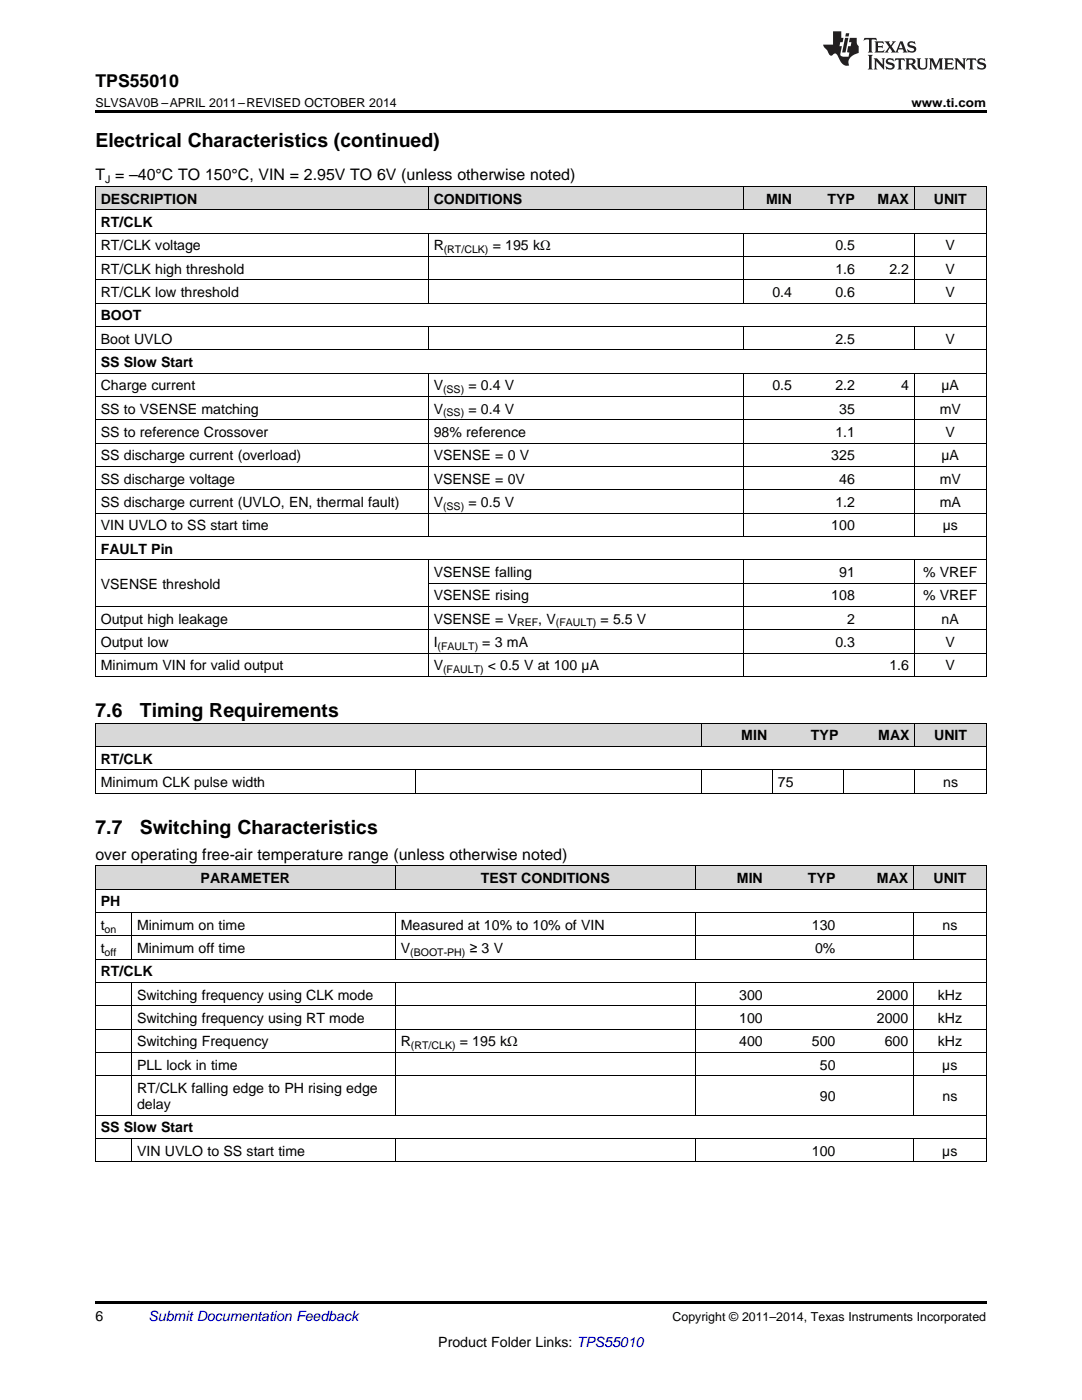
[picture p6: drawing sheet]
<svg xmlns="http://www.w3.org/2000/svg" width="216mm" height="279mm" viewBox="0 0 216 279" stroke-linecap="round" stroke-linejoin="round" font-family="sans-serif">
<defs><g id="words">
<g font-size="3.9">
<text x="19" y="29.3">Electrical Characteristics (continued)</text>
<text x="19" y="143.1">7.6</text>
<text x="27.9" y="143.1">Timing Requirements</text>
<text x="19" y="166.4">7.7</text>
<text x="27.9" y="166.4">Switching Characteristics</text>
</g>
<text font-size="3.5" x="19" y="17.3">TPS55010</text>
<g font-size="3.2">
<text x="19" y="36">T = –40°C TO 150°C, VIN = 2.95V TO 6V (unless otherwise noted)</text>
<text x="19" y="171.6">over operating free-air temperature range (unless otherwise noted)</text>
</g>
<g font-size="2.8">
<text x="20.1" y="40.6">DESCRIPTION</text>
<text x="86.5" y="40.6">CONDITIONS</text>
<text x="152.9" y="40.6">MIN</text>
<text x="165.1" y="40.6">TYP</text>
<text x="175.1" y="40.6">MAX</text>
<text x="186.3" y="40.6">UNIT</text>
<text x="20.1" y="45.3">RT/CLK</text>
<text x="20.1" y="50">RT/CLK voltage</text>
<text x="86.5" y="50">R</text>
<text x="98.3" y="50">= 195 kΩ</text>
<text x="166.7" y="50">0.5</text>
<text x="188.7" y="50">V</text>
<text x="20.1" y="54.6">RT/CLK high threshold</text>
<text x="20.1" y="59.3">RT/CLK low threshold</text>
<text x="154.1" y="59.3">0.4</text>
<text x="166.7" y="54.6">1.6</text>
<text x="166.7" y="59.3">0.6</text>
<text x="177.5" y="54.6">2.2</text>
<text x="188.7" y="54.6">V</text>
<text x="188.7" y="59.3">V</text>
<text x="20.1" y="63.9">BOOT</text>
<text x="20.1" y="68.6">Boot UVLO</text>
<text x="166.7" y="68.6">2.5</text>
<text x="188.7" y="68.6">V</text>
<text x="20.1" y="73.2">SS Slow Start</text>
<text x="20.1" y="77.9">Charge current</text>
<text x="86.5" y="77.9">V</text>
<text x="93.5" y="77.9">= 0.4 V</text>
<text x="154.1" y="77.9">0.5</text>
<text x="166.7" y="77.9">2.2</text>
<text x="179.8" y="77.9">4</text>
<text x="187.9" y="77.9">µA</text>
<text x="20.1" y="82.5">SS to VSENSE matching</text>
<text x="86.5" y="82.5">V</text>
<text x="93.5" y="82.5">= 0.4 V</text>
<text x="167.5" y="82.5">35</text>
<text x="187.5" y="82.5">mV</text>
<text x="20.1" y="87.2">SS to reference Crossover</text>
<text x="86.5" y="87.2">98% reference</text>
<text x="166.7" y="87.2">1.1</text>
<text x="188.7" y="87.2">V</text>
<text x="20.1" y="91.9">SS discharge current (overload)</text>
<text x="86.5" y="91.9">VSENSE = 0 V</text>
<text x="165.9" y="91.9">325</text>
<text x="187.9" y="91.9">µA</text>
<text x="20.1" y="96.5">SS discharge voltage</text>
<text x="20.1" y="101.2">SS discharge current (UVLO, EN, thermal fault)</text>
<text x="86.5" y="96.5">VSENSE = 0V</text>
<text x="86.5" y="101.2">V</text>
<text x="93.5" y="101.2">= 0.5 V</text>
<text x="166.7" y="101.2">1.2</text>
<text x="167.5" y="96.5">46</text>
<text x="187.5" y="96.5">mV</text>
<text x="187.5" y="101.2">mA</text>
<text x="20.1" y="105.8">VIN UVLO to SS start time</text>
<text x="165.9" y="105.8">100</text>
<text x="188.1" y="105.8">µs</text>
<text x="20.1" y="110.5">FAULT Pin</text>
<text x="20.1" y="117.5">VSENSE threshold</text>
<text x="86.5" y="115.1">VSENSE falling</text>
<text x="86.5" y="119.8">VSENSE rising</text>
<text x="165.9" y="119.8">108</text>
<text x="167.5" y="115.1">91</text>
<text x="184.2" y="115.1">% VREF</text>
<text x="184.2" y="119.8">% VREF</text>
<text x="20.1" y="124.5">Output high leakage</text>
<text x="86.5" y="124.5">VSENSE = V</text>
<text x="107.4" y="124.5">, V</text>
<text x="119.8" y="124.5">= 5.5 V</text>
<text x="169" y="124.5">2</text>
<text x="187.9" y="124.5">nA</text>
<text x="20.1" y="129.1">Output low</text>
<text x="86.5" y="129.1">I</text>
<text x="96.2" y="129.1">= 3 mA</text>
<text x="166.7" y="129.1">0.3</text>
<text x="188.7" y="129.1">V</text>
<text x="20.1" y="133.8">Minimum VIN for valid output</text>
<text x="86.5" y="133.8">V</text>
<text x="97.3" y="133.8">&lt; 0.5 V at 100 µA</text>
<text x="177.5" y="133.8">1.6</text>
<text x="188.7" y="133.8">V</text>
<text x="147.9" y="147.8">MIN</text>
<text x="161.8" y="147.8">TYP</text>
<text x="175.3" y="147.8">MAX</text>
<text x="186.4" y="147.8">UNIT</text>
<text x="20.1" y="152.4">RT/CLK</text>
<text x="20.1" y="157.1">Minimum CLK pulse width</text>
<text x="155.2" y="157.1">75</text>
<text x="188.2" y="157.1">ns</text>
<text x="40" y="176.2">PARAMETER</text>
<text x="96" y="176.2">TEST CONDITIONS</text>
<text x="147" y="176.2">MIN</text>
<text x="161.2" y="176.2">TYP</text>
<text x="175" y="176.2">MAX</text>
<text x="186.3" y="176.2">UNIT</text>
<text x="20.1" y="180.9">PH</text>
<text x="20.1" y="185.6">t</text>
<text x="27.3" y="185.6">Minimum on time</text>
<text x="80" y="185.6">Measured at 10% to 10% of VIN</text>
<text x="162" y="185.6">130</text>
<text x="188.1" y="185.6">ns</text>
<text x="20.1" y="190.2">t</text>
<text x="27.3" y="190.2">Minimum off time</text>
<text x="80" y="190.2">V</text>
<text x="93.7" y="190.2">≥ 3 V</text>
<text x="162.6" y="190.2">0%</text>
<text x="20.1" y="194.9">RT/CLK</text>
<text x="27.3" y="199.5">Switching frequency using CLK mode</text>
<text x="147.5" y="199.5">300</text>
<text x="175" y="199.5">2000</text>
<text x="187.1" y="199.5">kHz</text>
<text x="27.3" y="204.2">Switching frequency using RT mode</text>
<text x="27.3" y="208.8">Switching Frequency</text>
<text x="80" y="208.8">R</text>
<text x="91.8" y="208.8">= 195 kΩ</text>
<text x="147.5" y="204.2">100</text>
<text x="147.5" y="208.8">400</text>
<text x="162" y="208.8">500</text>
<text x="175" y="204.2">2000</text>
<text x="176.5" y="208.8">600</text>
<text x="187.1" y="204.2">kHz</text>
<text x="187.1" y="208.8">kHz</text>
<text x="27.3" y="213.5">PLL lock in time</text>
<text x="163.6" y="213.5">50</text>
<text x="188" y="213.5">µs</text>
<text x="27.3" y="218.2">RT/CLK falling edge to PH rising edge</text>
<text x="27.3" y="221.3">delay</text>
<text x="163.6" y="219.7">90</text>
<text x="188.1" y="219.7">ns</text>
<text x="20.1" y="226">SS Slow Start</text>
<text x="27.3" y="230.6">VIN UVLO to SS start time</text>
<text x="162" y="230.6">100</text>
<text x="188" y="230.6">µs</text>
<text x="19" y="263.6">6</text>
<text x="87.5" y="268.9">Product Folder Links: TPS55010</text>
</g>
<text font-size="2.8" fill="#0000c8" x="29.6" y="263.6">Submit Documentation Feedback</text>
<g font-size="2.5">
<text x="19" y="21.4">SLVSAV0B –APRIL 2011–REVISED OCTOBER 2014</text>
<text x="181.9" y="21.4">www.ti.com</text>
<text x="134.2" y="263.6">Copyright © 2011–2014, Texas Instruments Incorporated</text>
</g>
<g font-size="2.1">
<text x="21" y="36.6">J</text>
<text x="88.5" y="50.5">(RT/CLK)</text>
<text x="88.4" y="78.5">(SS)</text>
<text x="88.4" y="83.1">(SS)</text>
<text x="88.4" y="101.7">(SS)</text>
<text x="103.2" y="125">REF</text>
<text x="110.9" y="125">(FAULT)</text>
<text x="87.3" y="129.7">(FAULT)</text>
<text x="88.4" y="134.3">(FAULT)</text>
<text x="20.9" y="186.1">on</text>
<text x="20.9" y="190.8">off</text>
<text x="81.8" y="190.8">(BOOT-PH)</text>
<text x="82" y="209.4">(RT/CLK)</text>
</g>
</g></defs>
<g fill="#d8d8d8">
<path d="M19 172.9h7.3v4.6h-7.3z"/>
<path d="M26.3 172.9h52.6v4.6h-52.6z"/>
<path d="M78.9 172.9h59.9v4.6h-59.9z"/>
<path d="M138.8 172.9h14.5v4.6h-14.5z"/>
<path d="M153.3 172.9h14.5v4.6h-14.5z"/>
<path d="M167.8 172.9h14.5v4.6h-14.5z"/>
<path d="M182.3 172.9h14.5v4.6h-14.5z"/>
<path d="M19 144.4h64v4.6h-64z"/>
<path d="M83 144.4h56.9v4.6h-56.9z"/>
<path d="M139.9 144.4h14.3v4.6h-14.3z"/>
<path d="M154.2 144.4h14.2v4.6h-14.2z"/>
<path d="M168.4 144.4h14.2v4.6h-14.2z"/>
<path d="M182.6 144.4h14.2v4.6h-14.2z"/>
<path d="M19 37.3h66.5v4.6h-66.5z"/>
<path d="M85.5 37.3h62.8v4.6h-62.8z"/>
<path d="M148.3 37.3h10.8v4.6h-10.8z"/>
<path d="M159.1 37.3h12.6v4.6h-12.6z"/>
<path d="M171.7 37.3h10.8v4.6h-10.8z"/>
<path d="M182.5 37.3h14.3v4.6h-14.3z"/>
</g>
<g fill="#000">
<path d="M19 22h177.8v.5h-177.8zM19 158.3l.2 .1zM139.8 158.3l.1 .1zM154.1 158.3l.1 .1zM168.3 158.3l.1 .1zM182.5 158.3l.1 .1zM196.7 158.3l.1 .1zM19 231.9h.2zM78.8 231.9h.1zM138.7 231.9h.1zM153.2 231.9h.1zM167.7 231.9h.1z"/>
<path d="M182.2 231.9h.1zM196.7 231.9h.1zM19 259.7h177.8v.5h-177.8z"/>
</g>
<g fill="none" stroke="#000" stroke-width=".2">
<path d="M19 37.2h177.8M19.1 37.2v97.8M85.4 37.2v4.7M148.3 37.2v4.7M182.4 37.2v4.7M196.8 37.2v97.8M19 55.8h177.8M19 51.2h177.8M19 46.5h177.8M19 41.9h177.8M85.4 46.6v13.9M148.3 46.6v13.9"/>
<path d="M182.4 46.6v13.9M19 79.1h177.8M19 74.5h177.8M19 69.8h177.8M19 65.1h177.8M19 60.5h177.8M85.4 65.2v4.6M85.4 74.5v32.6M148.3 65.2v4.6M148.3 74.5v32.6M182.4 65.2v4.6M182.4 74.5v32.6"/>
<path d="M19 97.7h177.8M19 93.1h177.8M19 88.4h177.8M19 83.8h177.8M19 111.7h177.8M19 107.1h177.8M19 102.4h177.8M85.4 111.8v23.2M85.5 116.4h111.3M148.3 111.8v23.2M182.4 111.8v23.2M19 135h177.8"/>
<path d="M19 130.3h177.8M19 125.7h177.8M19 121h177.8M19 158.3h177.8M19 153.7h177.8M19 149h177.8M19 144.3h177.8M19.1 144.4v14M83 153.7v4.7M139.9 144.4v4.6M139.9 153.7v4.7M154.1 153.7v4.7"/>
<path d="M168.3 153.7v4.7M182.5 144.4v4.6M182.5 153.7v4.7M196.8 144.4v14M19 177.5h177.8M19 172.8h177.8M19.1 172.8v59.1M78.9 172.8v4.7M138.7 172.8v4.7M182.3 172.8v4.7M196.8 172.8v59.1M19 196.1h177.8"/>
<path d="M19 191.4h177.8M19 186.8h177.8M19 182.1h177.8M26.2 182.1v9.4M26.2 196.1v26.5M78.9 182.1v9.4M78.9 196.1v26.5M138.7 182.1v9.4M138.7 196.1v26.5M182.3 182.1v9.4M182.3 196.1v26.5M19 214.7h177.8"/>
<path d="M19 210.1h177.8M19 205.4h177.8M19 200.7h177.8M19 231.9h177.8M19 227.2h177.8M19 222.5h177.8M26.2 227.2v4.7M78.9 227.2v4.7M138.7 227.2v4.7M182.3 227.2v4.7"/>
</g>
<g fill="#231f20">
<path d="M172.5 7.6l-.1 .5 .4-.2h.6v.1v2.1l-.2 .4h.9l-.2-.4v-2.1l.1-.1h.5l.5 .2-.2-.5zM174.5 8.3l.2 .3v1.5l-.2 .4h1.8l.2-.6a1.04 1.04 0 0 1-1.3 .2v-.7h.6l.3 .2v-.6l-.3 .2h-.6v-.6l.8-.1 .4 .3-.2-.5zM176.5 8.3l.9 1.1-.9 1.1h.8l-.2-.2 .4-.7 .5 .7-.2 .2h1.5l-.2-.2 .2-.4h.9l.1 .4-.2 .2h1l-.3-.3-.7-1.9h-.5l-.9 2-.8-1 .9-1h-.8l.1 .3-.4 .5-.3-.6 .1-.2zM179.7 8.6l.4 1h-.7zM181.3 8.4a.63 .63 0 0 0-.2 .7 .63 .63 0 0 0 .6 .4l.6 .2 .1 .2a.75 .75 0 0 1-.7 .4 .75 .75 0 0 1-.6-.5l.1 .7 .1-.1a1.11 1.11 0 0 0 1.5-.6 1.13 1.13 0 0 0-1.2-.8l-.1-.4a1.04 1.04 0 0 1 1.2 .2l-.2-.5-.2 .1-.4-.2zM173.2 10.9l.2 .4v2.2l-.2 .4h1l-.3-.4v-2.2l.3-.4zM174.3 11.6l.3 .4v1.5l-.3 .4h.8l-.2-.4v-1.3l1.5 1.7v-1.9l.2-.4h-.7l.2 .4v.9l-1.1-1.3zM177 11.8a.62 .62 0 0 0-.2 .7 .62 .62 0 0 0 .6 .4l.6 .1 .1 .3a.76 .76 0 0 1-.7 .3 .76 .76 0 0 1-.7-.4l.2 .7 .1-.1a1.11 1.11 0 0 0 1.5-.6 1.13 1.13 0 0 0-1.2-.8l-.1-.4a1.04 1.04 0 0 1 1.2 .2l-.2-.6-.2 .1-.5-.1zM178.7 11.6l-.2 .6a.61 .61 0 0 1 .8-.3v1.6l-.2 .4h.9l-.2-.4v-1.6a.63 .63 0 0 1 .7 .3l-.1-.6zM180.6 11.6l.3 .4v1.5l-.3 .4h1l-.2-.2-.1-.8 .6 .2a.76 .76 0 0 0 1.2 .7l-1-1a.58 .58 0 0 0 .6-.5 .58 .58 0 0 0-.5-.6zM181.4 11.9h.1a.45 .45 0 0 1 .5 .1 .45 .45 0 0 1 .1 .5l-.8 .2zM182.9 11.6l.2 .2a2.17 2.17 0 0 0 .3 1.9 .99 .99 0 0 0 1.6-.6v-1.1l.2-.4h-.7l.2 .2a1.92 1.92 0 0 1-.2 1.8 .6 .6 0 0 1-.9-.5v-1.1l.2-.4zM185.4 11.6l.2 .4v1.5l-.2 .4h.7l-.2-.4v-1.4l.8 1.8 .8-1.8v1.4l-.2 .4h.9l-.2-.4v-1.5l.2-.4h-.8l-.6 1.5-.6-1.5zM188.4 11.6l.2 .4v1.5l-.2 .4h1.8l.1-.6a1.04 1.04 0 0 1-1.2 .1v-.6h.5l.4 .2v-.6l-.4 .2h-.5v-.7h.8l.3 .3-.1-.6zM190.5 11.6l.2 .4v1.5l-.2 .4h.7l-.2-.4v-1.3l1.5 1.7v-1.9l.2-.4h-.7l.2 .4v.9l-1.1-1.3zM192.9 11.6l-.1 .6a.61 .61 0 0 1 .7-.3l.1 1.6-.3 .4h1l-.3-.4 .1-1.6a.63 .63 0 0 1 .7 .3l-.1-.6zM195.2 11.8a.62 .62 0 0 0-.2 .7 .62 .62 0 0 0 .6 .4l.6 .1 .1 .3a.76 .76 0 0 1-.7 .3 .76 .76 0 0 1-.6-.4l.1 .7 .1-.1a1.11 1.11 0 0 0 1.6-.6 1.13 1.13 0 0 0-1.3-.8l-.1-.4a1.04 1.04 0 0 1 1.2 .2l-.1-.6-.2 .1-.5-.1z"/>
<path d="M166.2 6.3v2.6h-1.9v.4l.8 .9a.91 .91 0 0 0 1 .8 .56 .56 0 0 1 .5-.3 .56 .56 0 0 1 .5 .3l.4 .8a1.53 1.53 0 0 0 1.9 1.2 1.54 1.54 0 0 1 1-2.1l.9-.3v-1.4a1.52 1.52 0 0 1-.4-1.6h-1.3l-.2 .8h.5l-.2 .8h-.5l-.1 1v.2l.4 .1-.2 .8a1.93 1.93 0 0 1-1.6-.3l.3-1.8h-.5l.2-.8h.4l.2-.8h-.4v-1.3zM168.6 7.6l-.6 2.9h.7l.6-2.9zM168.8 6.6l-.1 .7h.6l.2-.7z"/>
</g>
<use href="#words"/>
</svg>
